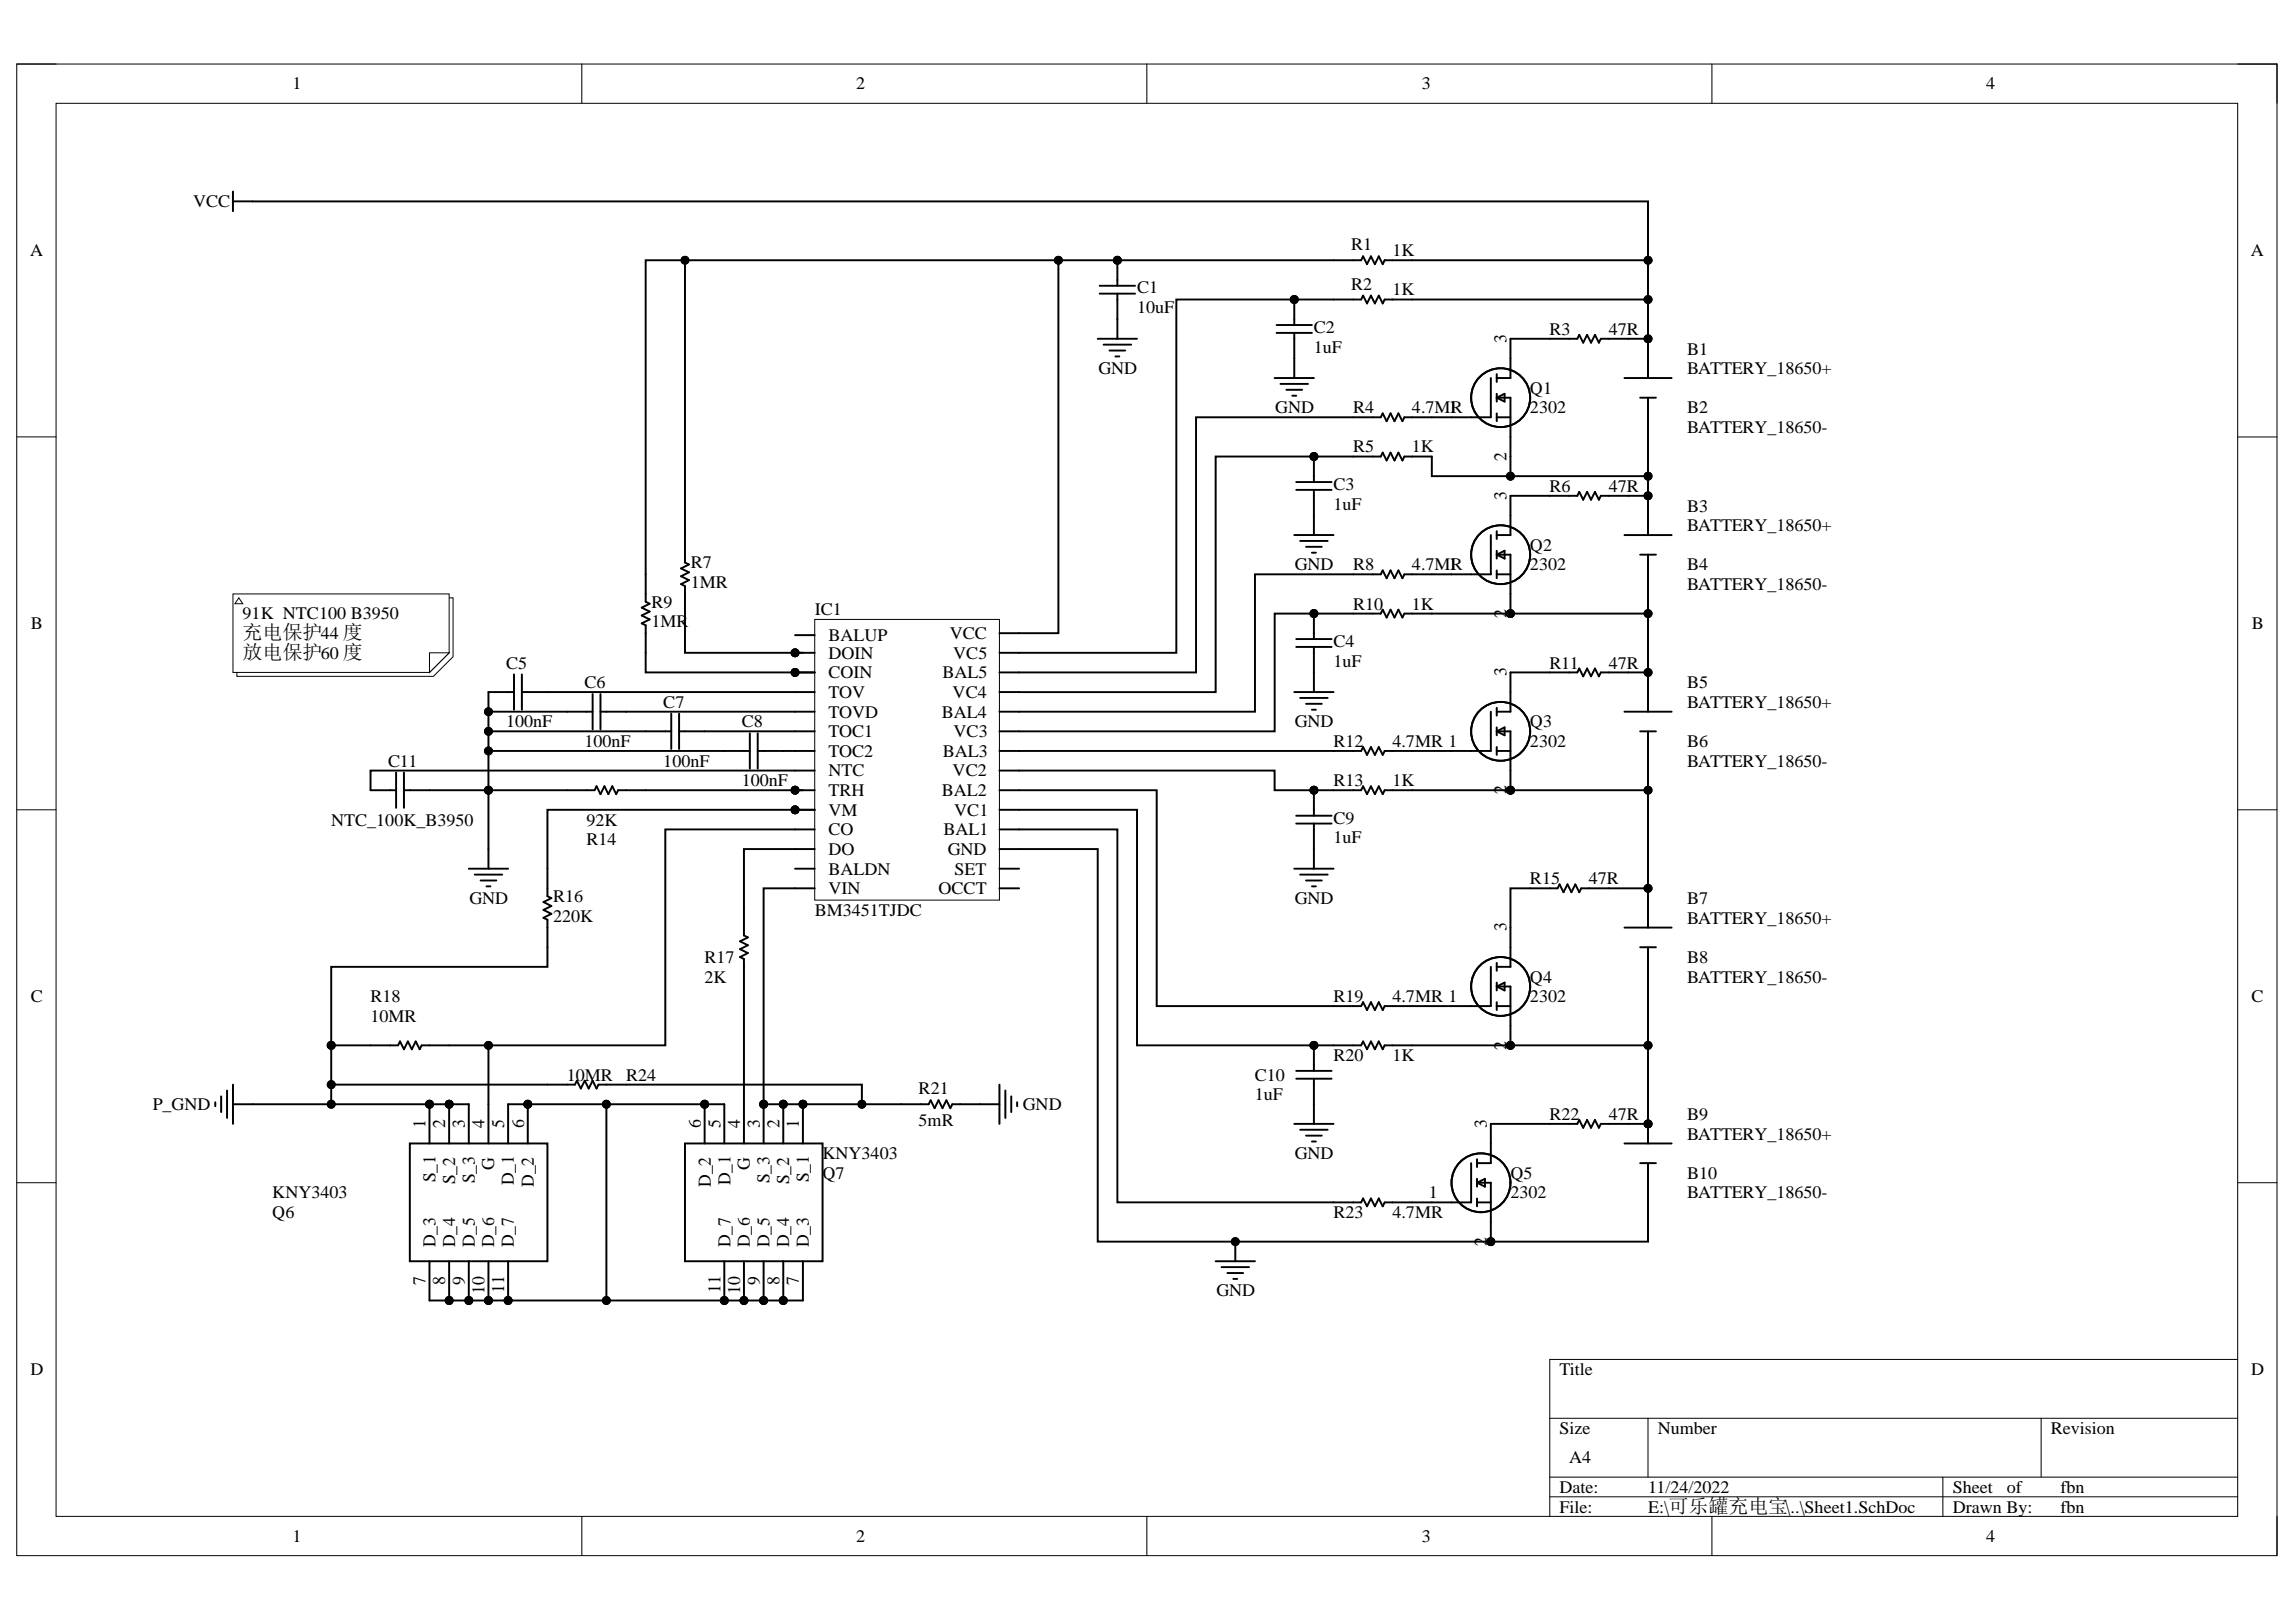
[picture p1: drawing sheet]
<svg xmlns="http://www.w3.org/2000/svg" width="297mm" height="210mm" viewBox="0 0 297 210" stroke-linecap="round" stroke-linejoin="round" font-family="sans-serif">
<defs><g id="words">
<g font-size="2.5">
<text x="31.4" y="82.7">充电保护44 度</text>
<text x="31.4" y="85.3">放电保护60 度</text>
</g>
<g font-size="2.3">
<text x="37.9" y="11.6">1</text>
<text x="110.8" y="11.6">2</text>
<text x="183.9" y="11.6">3</text>
<text x="256.9" y="11.6">4</text>
<text x="25" y="26.8">VCC</text>
<text x="3.9" y="33.2">A</text>
<text x="174.8" y="32.4">R1</text>
<text x="180.1" y="33.2">1K</text>
<text x="291.2" y="33.2">A</text>
<text x="147.1" y="38">C1</text>
<text x="147.1" y="40.6">10uF</text>
<text x="174.8" y="37.5">R2</text>
<text x="180.1" y="38.2">1K</text>
<text x="170" y="43.1">C2</text>
<text x="170" y="45.6">1uF</text>
<text x="194.9" y="44.4" transform="rotate(-90 194.9 44.4)">3</text>
<text x="200.5" y="43.3">R3</text>
<text x="208.1" y="43.3">47R</text>
<text x="218.3" y="45.9">B1</text>
<text x="142.1" y="48.4">GND</text>
<text x="165" y="53.5">GND</text>
<text x="175.1" y="53.5">R4</text>
<text x="182.7" y="53.5">4.7MR</text>
<text x="187.4" y="53.5">1</text>
<text x="197.9" y="50.9">Q1</text>
<text x="197.9" y="53.5">2302</text>
<text x="218.3" y="48.4">BATTERY_18650+</text>
<text x="218.3" y="53.5">B2</text>
<text x="175.1" y="58.6">R5</text>
<text x="182.7" y="58.6">1K</text>
<text x="194.9" y="59.6" transform="rotate(-90 194.9 59.6)">2</text>
<text x="218.3" y="56">BATTERY_18650-</text>
<text x="172.5" y="63.4">C3</text>
<text x="172.5" y="65.9">1uF</text>
<text x="194.9" y="64.7" transform="rotate(-90 194.9 64.7)">3</text>
<text x="200.5" y="63.7">R6</text>
<text x="208.1" y="63.7">47R</text>
<text x="197.9" y="71.3">Q2</text>
<text x="218.3" y="66.2">B3</text>
<text x="218.3" y="68.7">BATTERY_18650+</text>
<text x="89.4" y="73.6">R7</text>
<text x="89.4" y="76.1">1MR</text>
<text x="167.5" y="73.8">GND</text>
<text x="175.1" y="73.8">R8</text>
<text x="182.7" y="73.8">4.7MR</text>
<text x="187.4" y="73.8">1</text>
<text x="197.9" y="73.8">2302</text>
<text x="218.3" y="73.8">B4</text>
<text x="218.3" y="76.3">BATTERY_18650-</text>
<text x="4" y="81.4">B</text>
<text x="31.4" y="80.1">91K NTC100 B3950</text>
<text x="84.3" y="78.6">R9</text>
<text x="84.3" y="81.2">1MR</text>
<text x="105.4" y="79.6">IC1</text>
<text x="107.2" y="83">BALUP</text>
<text x="122.9" y="82.7">VCC</text>
<text x="172.5" y="83.7">C4</text>
<text x="175.1" y="78.9">R10</text>
<text x="182.7" y="78.9">1K</text>
<text x="194.9" y="79.9" transform="rotate(-90 194.9 79.9)">2</text>
<text x="291.3" y="81.4">B</text>
<text x="65.5" y="86.5">C5</text>
<text x="75.6" y="89.1">C6</text>
<text x="107.2" y="85.3">DOIN</text>
<text x="107.2" y="87.8">COIN</text>
<text x="121.9" y="87.8">BAL5</text>
<text x="123.3" y="85.3">VC5</text>
<text x="172.5" y="86.3">1uF</text>
<text x="194.9" y="87.5" transform="rotate(-90 194.9 87.5)">3</text>
<text x="200.5" y="86.5">R11</text>
<text x="208.1" y="86.5">47R</text>
<text x="218.3" y="89.1">B5</text>
<text x="65.5" y="94.1">100nF</text>
<text x="85.8" y="91.6">C7</text>
<text x="96" y="94.1">C8</text>
<text x="107.2" y="90.3">TOV</text>
<text x="107.2" y="92.9">TOVD</text>
<text x="107.2" y="95.4">TOC1</text>
<text x="121.9" y="92.9">BAL4</text>
<text x="123.2" y="90.3">VC4</text>
<text x="123.4" y="95.4">VC3</text>
<text x="167.5" y="94.1">GND</text>
<text x="197.9" y="94.1">Q3</text>
<text x="218.3" y="91.6">BATTERY_18650+</text>
<text x="50.2" y="99.2">C11</text>
<text x="75.6" y="96.7">100nF</text>
<text x="85.8" y="99.2">100nF</text>
<text x="96" y="101.7">100nF</text>
<text x="107.2" y="97.9">TOC2</text>
<text x="107.2" y="100.5">NTC</text>
<text x="122" y="97.9">BAL3</text>
<text x="123.2" y="100.5">VC2</text>
<text x="172.5" y="96.7">R12</text>
<text x="172.5" y="101.7">R13</text>
<text x="180.1" y="96.7">4.7MR 1</text>
<text x="180.1" y="101.7">1K</text>
<text x="197.9" y="96.7">2302</text>
<text x="218.3" y="96.7">B6</text>
<text x="218.3" y="99.2">BATTERY_18650-</text>
<text x="42.8" y="106.8">NTC_100K_B3950</text>
<text x="75.9" y="106.8">92K</text>
<text x="107.2" y="103">TRH</text>
<text x="107.2" y="105.6">VM</text>
<text x="121.9" y="103">BAL2</text>
<text x="123.5" y="105.6">VC1</text>
<text x="172.5" y="106.6">C9</text>
<text x="194.9" y="102.8" transform="rotate(-90 194.9 102.8)">2</text>
<text x="75.9" y="109.4">R14</text>
<text x="107.2" y="108.1">CO</text>
<text x="107.2" y="110.6">DO</text>
<text x="107.2" y="113.2">BALDN</text>
<text x="122.1" y="108.1">BAL1</text>
<text x="122.6" y="110.6">GND</text>
<text x="123.5" y="113.2">SET</text>
<text x="172.5" y="109.1">1uF</text>
<text x="60.7" y="117">GND</text>
<text x="71.6" y="116.7">R16</text>
<text x="71.6" y="119.3">220K</text>
<text x="105.4" y="118.5">BM3451TJDC</text>
<text x="107.2" y="115.7">VIN</text>
<text x="121.4" y="115.7">OCCT</text>
<text x="167.5" y="117">GND</text>
<text x="197.9" y="114.5">R15</text>
<text x="205.6" y="114.5">47R</text>
<text x="218.3" y="117">B7</text>
<text x="218.3" y="119.5">BATTERY_18650+</text>
<text x="91.1" y="124.6">R17</text>
<text x="194.9" y="120.5" transform="rotate(-90 194.9 120.5)">3</text>
<text x="218.3" y="124.6">B8</text>
<text x="4" y="129.7">C</text>
<text x="47.9" y="129.7">R18</text>
<text x="91.1" y="127.2">2K</text>
<text x="172.5" y="129.7">R19</text>
<text x="180.1" y="129.7">4.7MR 1</text>
<text x="197.9" y="127.2">Q4</text>
<text x="197.9" y="129.7">2302</text>
<text x="218.3" y="127.2">BATTERY_18650-</text>
<text x="291.3" y="129.7">C</text>
<text x="47.9" y="132.2">10MR</text>
<text x="172.5" y="137.3">R20</text>
<text x="180.1" y="137.3">1K</text>
<text x="194.9" y="135.8" transform="rotate(-90 194.9 135.8)">2</text>
<text x="19.8" y="143.6">P_GND</text>
<text x="73.3" y="139.8">10MR</text>
<text x="81" y="139.8">R24</text>
<text x="118.8" y="141.6">R21</text>
<text x="132.3" y="143.6">GND</text>
<text x="162.3" y="139.8">C10</text>
<text x="162.3" y="142.4">1uF</text>
<text x="55.1" y="145.9" transform="rotate(-90 55.1 145.9)">1</text>
<text x="57.6" y="145.9" transform="rotate(-90 57.6 145.9)">2</text>
<text x="60.1" y="145.9" transform="rotate(-90 60.1 145.9)">3</text>
<text x="62.7" y="145.9" transform="rotate(-90 62.7 145.9)">4</text>
<text x="65.2" y="145.9" transform="rotate(-90 65.2 145.9)">5</text>
<text x="67.8" y="145.9" transform="rotate(-90 67.8 145.9)">6</text>
<text x="90.7" y="145.9" transform="rotate(-90 90.7 145.9)">6</text>
<text x="93.2" y="145.9" transform="rotate(-90 93.2 145.9)">5</text>
<text x="95.8" y="145.9" transform="rotate(-90 95.8 145.9)">4</text>
<text x="98.3" y="145.9" transform="rotate(-90 98.3 145.9)">3</text>
<text x="100.8" y="145.9" transform="rotate(-90 100.8 145.9)">2</text>
<text x="103.4" y="145.9" transform="rotate(-90 103.4 145.9)">1</text>
<text x="118.8" y="145.7">5mR</text>
<text x="192.4" y="145.9" transform="rotate(-90 192.4 145.9)">3</text>
<text x="200.5" y="144.9">R22</text>
<text x="208.1" y="144.9">47R</text>
<text x="218.3" y="144.9">B9</text>
<text x="218.3" y="147.5">BATTERY_18650+</text>
<text x="35.2" y="155.1">KNY3403</text>
<text x="56.3" y="153" transform="rotate(-90 56.3 153)">S_1</text>
<text x="58.9" y="153.2" transform="rotate(-90 58.9 153.2)">S_2</text>
<text x="61.4" y="153.2" transform="rotate(-90 61.4 153.2)">S_3</text>
<text x="63.9" y="151.4" transform="rotate(-90 63.9 151.4)">G</text>
<text x="66.5" y="153.4" transform="rotate(-90 66.5 153.4)">D_1</text>
<text x="69.1" y="153.6" transform="rotate(-90 69.1 153.6)">D_2</text>
<text x="91.9" y="153.6" transform="rotate(-90 91.9 153.6)">D_2</text>
<text x="94.5" y="153.4" transform="rotate(-90 94.5 153.4)">D_1</text>
<text x="97" y="151.4" transform="rotate(-90 97 151.4)">G</text>
<text x="99.6" y="153.2" transform="rotate(-90 99.6 153.2)">S_3</text>
<text x="102.1" y="153.2" transform="rotate(-90 102.1 153.2)">S_2</text>
<text x="104.6" y="153" transform="rotate(-90 104.6 153)">S_1</text>
<text x="106.4" y="152.6">Q7</text>
<text x="106.4" y="150">KNY3403</text>
<text x="167.5" y="150">GND</text>
<text x="184.9" y="155.1">1</text>
<text x="195.4" y="152.6">Q5</text>
<text x="195.4" y="155.1">2302</text>
<text x="218.3" y="152.6">B10</text>
<text x="218.3" y="155.1">BATTERY_18650-</text>
<text x="35.2" y="157.6">Q6</text>
<text x="56.3" y="161.4" transform="rotate(-90 56.3 161.4)">D_3</text>
<text x="58.9" y="161.4" transform="rotate(-90 58.9 161.4)">D_4</text>
<text x="61.4" y="161.4" transform="rotate(-90 61.4 161.4)">D_5</text>
<text x="63.9" y="161.4" transform="rotate(-90 63.9 161.4)">D_6</text>
<text x="66.5" y="161.4" transform="rotate(-90 66.5 161.4)">D_7</text>
<text x="94.5" y="161.4" transform="rotate(-90 94.5 161.4)">D_7</text>
<text x="97" y="161.4" transform="rotate(-90 97 161.4)">D_6</text>
<text x="99.6" y="161.4" transform="rotate(-90 99.6 161.4)">D_5</text>
<text x="102.1" y="161.4" transform="rotate(-90 102.1 161.4)">D_4</text>
<text x="104.6" y="161.4" transform="rotate(-90 104.6 161.4)">D_3</text>
<text x="172.5" y="157.6">R23</text>
<text x="180.1" y="157.6">4.7MR</text>
<text x="192.4" y="161.2" transform="rotate(-90 192.4 161.2)">2</text>
<text x="55.1" y="166.3" transform="rotate(-90 55.1 166.3)">7</text>
<text x="57.6" y="166.2" transform="rotate(-90 57.6 166.2)">8</text>
<text x="60.1" y="166.3" transform="rotate(-90 60.1 166.3)">9</text>
<text x="62.7" y="167.5" transform="rotate(-90 62.7 167.5)">10</text>
<text x="65.2" y="167.3" transform="rotate(-90 65.2 167.3)">11</text>
<text x="93.2" y="167.3" transform="rotate(-90 93.2 167.3)">11</text>
<text x="95.8" y="167.5" transform="rotate(-90 95.8 167.5)">10</text>
<text x="98.3" y="166.3" transform="rotate(-90 98.3 166.3)">9</text>
<text x="100.8" y="166.2" transform="rotate(-90 100.8 166.2)">8</text>
<text x="103.4" y="166.3" transform="rotate(-90 103.4 166.3)">7</text>
<text x="157.4" y="167.8">GND</text>
<text x="3.9" y="178">D</text>
<text x="201.7" y="178">Title</text>
<text x="291.2" y="178">D</text>
<text x="201.7" y="185.6">Size</text>
<text x="214.5" y="185.6">Number</text>
<text x="265.3" y="185.6">Revision</text>
<text x="203" y="189.4">A4</text>
<text x="201.7" y="193.2">Date:</text>
<text x="201.7" y="195.7">File:</text>
<text x="213.2" y="193.2">11/24/2022</text>
<text x="213.2" y="195.7">E:\可乐罐充电宝\..\Sheet1.SchDoc</text>
<text x="252.6" y="193.2">Sheet</text>
<text x="252.6" y="195.7">Drawn By:</text>
<text x="259.6" y="193.2">of</text>
<text x="266.6" y="193.2">fbn</text>
<text x="266.6" y="195.7">fbn</text>
<text x="37.9" y="199.5">1</text>
<text x="110.8" y="199.5">2</text>
<text x="183.9" y="199.5">3</text>
<text x="256.9" y="199.5">4</text>
</g>
</g></defs>
<path d="M2.2 8.3h292.4v193h-292.4z" fill="none" stroke="#000" stroke-width=".13"/>
<path d="M7.3 13.4h282.2v182.8h-282.2z" fill-rule="evenodd" fill="#fff"/>
<g fill="none" stroke="#000" stroke-width=".13">
<path d="M2.2 8.3h5.1M7.3 13.4h282.2v182.8h-282.2zM75.3 8.3v5.1M148.4 8.3v5.1M221.5 8.3v5.1M289.5 8.3h5.1v5.1M2.2 56.5h5.1M289.5 56.5h5.1M2.2 104.8h5.1M289.5 104.8h5.1M2.2 153.1h5.1M289.5 153.1h5.1"/>
<path d="M289.5 175.9h-89v20.3M75.3 196.2v5.1M148.4 196.2v5.1M200.5 183.5h89M200.5 191.2h89M200.5 193.7h89M213.2 183.5v7.7M221.5 196.2v5.1M251.4 191.2v5M264.1 183.5v7.7M294.6 196.2v5.1"/>
<circle cx="102.9" cy="84.5" r=".51"/>
<circle cx="102.9" cy="87" r=".51"/>
<circle cx="102.9" cy="102.3" r=".51"/>
<circle cx="102.9" cy="104.8" r=".51"/>
</g>
<g fill="#000">
<circle cx="102.9" cy="84.5" r=".51"/>
<circle cx="102.9" cy="87" r=".51"/>
<circle cx="102.9" cy="102.3" r=".51"/>
<circle cx="102.9" cy="104.8" r=".51"/>
</g>
<path d="M105.4 80.2h23.9v36.3h-23.9z" fill-rule="evenodd" fill="#fff"/>
<g fill="none" stroke="#000" stroke-width=".13">
<path d="M105.4 80.2h23.9v36.3h-23.9z"/>
<circle cx="144.6" cy="33.7" r=".51"/>
<circle cx="167.4" cy="38.8" r=".51"/>
<circle cx="170" cy="59.1" r=".51"/>
<circle cx="170" cy="79.4" r=".51"/>
<circle cx="195.4" cy="79.4" r=".51"/>
<circle cx="102.9" cy="84.5" r=".51"/>
<circle cx="102.9" cy="87" r=".51"/>
<circle cx="102.9" cy="102.3" r=".51"/>
<circle cx="102.9" cy="104.8" r=".51"/>
<circle cx="170" cy="102.3" r=".51"/>
<circle cx="195.4" cy="102.3" r=".51"/>
<circle cx="170" cy="135.3" r=".51"/>
<circle cx="195.4" cy="135.3" r=".51"/>
<circle cx="91.2" cy="142.9" r=".51"/>
<circle cx="98.8" cy="142.9" r=".51"/>
<circle cx="101.3" cy="142.9" r=".51"/>
<circle cx="103.9" cy="142.9" r=".51"/>
<circle cx="213.2" cy="145.4" r=".51"/>
<circle cx="93.7" cy="168.3" r=".51"/>
<circle cx="96.2" cy="168.3" r=".51"/>
<circle cx="98.8" cy="168.3" r=".51"/>
<circle cx="101.3" cy="168.3" r=".51"/>
<circle cx="159.8" cy="160.7" r=".51"/>
<circle cx="192.9" cy="160.7" r=".51"/>
</g>
<g fill="none" stroke="#000" stroke-width=".25">
<path d="M142.3 37h4.5M142.3 38h4.5M144.6 33.7v3.3M144.6 38v5.8M167.4 38.8v3.3M172.5 33.7h3.6l.2-.5 .6 1 .5-1 .5 1 .5-1 .5 1 .2-.5h3.6M172.5 38.8h3.6l.2-.5 .6 1 .5-1 .5 1 .5-1 .5 1 .2-.5h3.6M142 43.8h5.1M142.8 44.6h3.5M143.5 45.4h2.1M144.3 46.1h.5M164.9 48.9h5.1"/>
<path d="M165.2 42.1h4.5M165.2 43.1h4.5M165.7 49.7h3.5M166.4 50.4h2.1M167.2 51.2h.5M167.4 43.1v5.8M170 59.1v3.3M175.1 54h3.5l.3-.5 .5 1 .5-1 .5 1 .5-1 .5 1 .3-.5h3.5M175.1 59.1h3.5l.3-.5 .5 1 .5-1 .5 1 .5-1 .5 1 .3-.5h3.5M192.9 48.9v5.1h-5.1M193.6 51.5h1.8v7.6M193.6 48.4v1"/>
<path d="M193.6 51v1M193.6 53.5v1M193.6 51.5l1-.5v1zM193.6 54h1.8M195.4 43.8v5.1h-1.8M200.5 43.8h3.6l.2-.5 .5 1 .5-1 .5 1 .5-1 .6 1 .2-.5h3.6M210.2 48.9h6.1M212.2 51.5h2M213.2 46.4v2.5M213.2 51.5v2.5M83.5 74.3v3.6l.5 .2-1 .5 1 .5-1 .6 1 .5-1 .5 .5 .2v3.6M88.6 69.2v3.6l.5 .3-1 .5 1 .5-1 .5 1 .5-1 .5 .5 .2v3.6"/>
<path d="M167.4 69.2h5.1M167.7 62.4h4.6M167.7 63.4h4.6M168.2 70h3.6M169 70.8h2M169.7 71.5h.5M170 63.4v5.8M170 79.4v3.3M175.1 74.3h3.5l.3-.5 .5 1 .5-1 .5 1 .5-1 .5 1 .3-.5h3.5M175.1 79.4h3.5l.3-.5 .5 1 .5-1 .5 1 .5-1 .5 1 .3-.5h3.5M192.9 69.2v5.1h-5.1M193.6 71.8h1.8v7.6"/>
<path d="M193.6 68.7v1.1M193.6 71.3v1M193.6 73.8v1M193.6 71.8l1-.5v1zM193.6 74.3h1.8M195.4 64.2v5h-1.8M200.5 64.2h3.6l.2-.5 .5 1 .5-1 .5 1 .5-1 .6 1 .2-.5h3.6M210.2 69.2h6.1M212.2 71.8h2M213.2 66.7v2.5M213.2 71.8v2.5M102.9 82.2h2.5"/>
<path d="M102.9 84.5h2.5M102.9 87h2.5M102.9 89.6h2.5M102.9 92.1h2.5M102.9 94.6h2.5M102.9 97.2h2.5M102.9 99.7h2.5M129.3 84.5h2.5M129.3 87h2.5M129.3 89.6h2.5M129.3 92.1h2.5M129.3 94.6h2.5"/>
<path d="M129.3 97.2h2.5M129.3 99.7h2.5M129.3 81.9h2.5M167.4 89.6h5.1M167.7 82.7h4.6M167.7 83.7h4.6M168.2 90.3h3.6M169 91.1h2M169.7 91.8h.5M170 83.7v5.9M172.5 97.2h3.6l.2-.5 .6 1 .5-1 .5 1 .5-1 .5 1 .2-.5h3.6M192.9 92.1v5.1h-5.1"/>
<path d="M193.6 94.6h1.8v7.7M193.6 97.2h1.8M193.6 91.6v1M193.6 94.1v1.1M193.6 96.7v1M193.6 94.6l1-.5v1.1zM195.4 87v5.1h-1.8M200.5 87h3.6l.2-.5 .5 1 .5-1 .5 1 .5-1 .6 1 .2-.5h3.6M210.2 92.1h6.1M212.2 94.6h2M213.2 89.6v2.5M213.2 94.6v2.6"/>
<path d="M102.9 102.3h2.5M102.9 104.8h2.5M102.9 107.3h2.5M102.9 109.9h2.5M102.9 112.4h2.5M102.9 115h2.5M129.3 102.3h2.5M129.3 104.8h2.5M129.3 107.3h2.5M129.3 109.9h2.5M129.3 112.4h2.5M129.3 115h2.5"/>
<path d="M167.4 112.4h5.1M167.7 105.6h4.6M167.7 106.6h4.6M168.2 113.2h3.6M169 113.9h2M169.7 114.7h.5M170 102.3v3.3M170 106.6v5.8M172.5 102.3h3.6l.2-.5 .6 1 .5-1 .5 1 .5-1 .5 1 .2-.5h3.6M198 115h3.5l.3-.5 .5 1 .5-1 .5 1 .5-1 .5 1 .3-.5h3.5M213.2 117.5v2.5M167.7 138.6h4.6"/>
<path d="M167.7 139.6h4.6M170 135.3v3.3M170 139.6v5.8M172.5 130.2h3.6l.2-.5 .6 1 .5-1 .5 1 .5-1 .5 1 .2-.5h3.6M172.5 135.3h3.6l.2-.5 .6 1 .5-1 .5 1 .5-1 .5 1 .2-.5h3.6M192.9 125.1v5.1h-5.1M193.6 130.2h1.8M193.6 127.7h1.8v7.6M193.6 124.6v1M193.6 127.2v1M193.6 129.7v1M193.6 127.7l1-.5v1z"/>
<path d="M195.4 120v5.1h-1.8M210.2 120h6.1M212.2 122.6h2M213.2 122.6v2.5M167.4 145.4h5.1M168.2 146.2h3.6M169 147h2M169.7 147.7h.5M172.5 155.6h3.6l.2-.5 .6 1 .5-1 .5 1 .5-1 .5 1 .2-.5h3.6M190.3 150.5v5.1h-5.1M191.1 155.6h1.8M191.1 153.1h1.8v7.6"/>
<path d="M191.1 150v1M191.1 152.5v1.1M191.1 155.1v1M191.1 153.1l1-.6v1.1zM192.9 145.4v5.1h-1.8M200.5 145.4h3.6l.2-.5 .5 1 .5-1 .5 1 .5-1 .6 1 .2-.5h3.6M210.2 148h6.1M212.2 150.5h2M213.2 145.4v2.6M213.2 150.5v2.6M157.3 163.2h5.1M158 164h3.6"/>
<path d="M158.8 164.7h2M159.6 165.5h.5M159.8 160.7v2.5"/>
<circle cx="194.1" cy="51.5" r="3.8"/>
<circle cx="194.1" cy="71.8" r="3.8"/>
<circle cx="194.1" cy="94.6" r="3.8"/>
<circle cx="194.1" cy="127.7" r="3.8"/>
<circle cx="191.6" cy="153.1" r="3.8"/>
</g>
<g fill="#000">
<circle cx="144.6" cy="33.7" r=".51"/>
<circle cx="167.4" cy="38.8" r=".51"/>
<circle cx="170" cy="59.1" r=".51"/>
<circle cx="170" cy="79.4" r=".51"/>
<circle cx="195.4" cy="79.4" r=".51"/>
<circle cx="102.9" cy="84.5" r=".51"/>
<circle cx="102.9" cy="87" r=".51"/>
<circle cx="102.9" cy="102.3" r=".51"/>
<circle cx="102.9" cy="104.8" r=".51"/>
<circle cx="170" cy="102.3" r=".51"/>
<circle cx="195.4" cy="102.3" r=".51"/>
<circle cx="170" cy="135.3" r=".51"/>
<circle cx="195.4" cy="135.3" r=".51"/>
<circle cx="91.2" cy="142.9" r=".51"/>
<circle cx="98.8" cy="142.9" r=".51"/>
<circle cx="101.3" cy="142.9" r=".51"/>
<circle cx="103.9" cy="142.9" r=".51"/>
<circle cx="213.2" cy="145.4" r=".51"/>
<circle cx="93.7" cy="168.3" r=".51"/>
<circle cx="96.2" cy="168.3" r=".51"/>
<circle cx="98.8" cy="168.3" r=".51"/>
<circle cx="101.3" cy="168.3" r=".51"/>
<circle cx="159.8" cy="160.7" r=".51"/>
<circle cx="192.9" cy="160.7" r=".51"/>
</g>
<path d="M88.6 148h17.8v15.2h-17.8z" fill-rule="evenodd" fill="#fff"/>
<path d="M88.6 148h17.8v15.2h-17.8zM91.2 142.9v5.1M93.7 142.9v5.1M96.2 142.9v5.1M98.8 142.9v5.1M101.3 142.9v5.1M103.9 142.9v5.1M93.7 163.2v5.1M96.2 163.2v5.1M98.8 163.2v5.1M101.3 163.2v5.1M103.9 163.2v5.1" fill="none" stroke="#000" stroke-width=".25"/>
<g fill="#000">
<circle cx="55.6" cy="142.9" r=".51"/>
<circle cx="58.1" cy="142.9" r=".51"/>
<circle cx="68.3" cy="142.9" r=".51"/>
<circle cx="91.2" cy="142.9" r=".51"/>
<circle cx="98.8" cy="142.9" r=".51"/>
<circle cx="101.3" cy="142.9" r=".51"/>
<circle cx="103.9" cy="142.9" r=".51"/>
<circle cx="58.1" cy="168.3" r=".51"/>
<circle cx="60.6" cy="168.3" r=".51"/>
<circle cx="63.2" cy="168.3" r=".51"/>
<circle cx="65.7" cy="168.3" r=".51"/>
<circle cx="93.7" cy="168.3" r=".51"/>
<circle cx="96.2" cy="168.3" r=".51"/>
<circle cx="98.8" cy="168.3" r=".51"/>
<circle cx="101.3" cy="168.3" r=".51"/>
</g>
<g fill="none" stroke="#000" stroke-width=".13">
<circle cx="55.6" cy="142.9" r=".51"/>
<circle cx="58.1" cy="142.9" r=".51"/>
<circle cx="68.3" cy="142.9" r=".51"/>
<circle cx="91.2" cy="142.9" r=".51"/>
<circle cx="98.8" cy="142.9" r=".51"/>
<circle cx="101.3" cy="142.9" r=".51"/>
<circle cx="103.9" cy="142.9" r=".51"/>
<circle cx="58.1" cy="168.3" r=".51"/>
<circle cx="60.6" cy="168.3" r=".51"/>
<circle cx="63.2" cy="168.3" r=".51"/>
<circle cx="65.7" cy="168.3" r=".51"/>
<circle cx="93.7" cy="168.3" r=".51"/>
<circle cx="96.2" cy="168.3" r=".51"/>
<circle cx="98.8" cy="168.3" r=".51"/>
<circle cx="101.3" cy="168.3" r=".51"/>
</g>
<path d="M53 148h17.8v15.2h-17.8z" fill-rule="evenodd" fill="#fff"/>
<g fill="none" stroke="#000" stroke-width=".25">
<path d="M30.1 24.8v2.5M30.1 26.1h2.6M32.7 26.1h180.5v20.3M88.6 33.7h-5.1v40.6M136.9 33.7h-48.3v35.5M172.5 33.7h-35.6v48.2h-5.1M172.5 38.8h-20.3v45.7h-20.4M182.7 33.7h30.5M182.7 38.8h30.5M175.1 54h-20.4v33h-22.9M175.1 59.1h-17.8v30.5h-25.5M185.2 54h2.6"/>
<path d="M195.4 43.8h5.1M195.4 59.1v2.5M210.7 43.8h2.5M213.2 54v7.6h-28v-2.5M88.6 79.4v5.1h15.3M175.1 74.3h-12.7v17.8h-30.6M175.1 79.4h-10.2v15.2h-33.1M185.2 79.4h28M185.2 74.3h2.6M195.4 64.2h5.1M210.7 64.2h2.5M213.2 74.3v15.3"/>
<path d="M213.2 61.6v5.1M51.2 100v4.5M52.3 100v4.5M63.2 92.1h13.5M63.2 94.6h23.6M63.2 97.2h33.8M66.5 89.6h-3.3v22.8M66.5 87.3v4.5M67.5 89.6h35.4M67.5 87.3v4.5M76.7 89.8v4.6M77.7 92.1h25.2"/>
<path d="M77.7 89.8v4.6M83.5 84.5v2.5h21.9M86.8 92.4v4.5M87.9 94.6h15M87.9 92.4v4.5M97 94.9v4.6M98 97.2h4.9M98 94.9v4.6M102.9 99.7h-55v2.6h3.3M131.8 99.7h33.1v2.6h7.6M131.8 97.2h40.7M182.7 97.2h5.1"/>
<path d="M195.4 87h5.1M210.7 87h2.5M213.2 97.2v20.3M52.3 102.3h24.6l.3-.6 .5 1.1 .5-1.1 .5 1.1 .5-1.1 .5 1.1 .3-.5h23.9M60.7 112.4h5M61.4 113.2h3.6M62.2 113.9h2M62.9 114.7h.5M102.9 109.9h-6.7v11.2l.6 .2-1.1 .5 1.1 .5-1.1 .5 1.1 .5-1.1 .6 .5 .2v18.8M102.9 107.3h-16.8v28h-22.9v12.7M102.9 115h-4.1v27.9h21.3l.3-.5 .5 1 .5-1 .5 1 .5-1 .5 1 .3-.5h6.1M105.4 104.8h-34.6v11.2l.5 .2-1 .5 1 .5-1 .6 1 .5-1 .5 .5 .2v6.1h-28v10.2"/>
<path d="M131.8 102.3h17.8v27.9h22.9M131.8 104.8h15.3v30.5h25.4M131.8 107.3h12.8v48.3h27.9M131.8 109.9h10.2v50.8h71.2v-7.6M182.7 102.3h30.5M198 115h-2.6v5M208.1 115h5.1M42.8 135.3v7.6M42.8 135.3h8.7l.3-.5 .5 1 .5-1 .5 1 .5-1 .5 1 .2-.5h8.7M182.7 130.2h5.1M213.2 135.3v10.1h-2.5M213.2 125.1v10.2h-30.5"/>
<path d="M27.9 142.6v.6M28.6 141.9v2M29.4 141.1v3.6M30.1 142.9h30.6v5.1M30.1 140.4v5M42.8 140.4h31.6l.2-.6 .5 1.1 .6-1.1 .5 1.1 .5-1.1 .5 1.1 .2-.5h34.1v2.5M53 148h17.8v15.2h-17.8zM55.6 142.9v5.1M58.1 142.9v5.1M68.3 142.9v5.1M78.5 142.9h-12.8v5.1M93.7 142.9h-15.2v25.4"/>
<path d="M129.3 140.4v5M130.1 141.1v3.6M130.8 141.9v2M131.6 142.6v.6M182.7 155.6h2.5M192.9 145.4h7.6M55.6 163.2v5.1h48.3M58.1 163.2v5.1M60.7 163.2v5.1M63.2 163.2v5.1M65.7 163.2v5.1"/>
</g>
<g fill="#000">
<circle cx="88.6" cy="33.7" r=".51"/>
<circle cx="136.9" cy="33.7" r=".51"/>
<circle cx="144.6" cy="33.7" r=".51"/>
<circle cx="167.4" cy="38.8" r=".51"/>
<circle cx="213.2" cy="38.8" r=".51"/>
<circle cx="213.2" cy="33.7" r=".51"/>
<circle cx="170" cy="59.1" r=".51"/>
<circle cx="213.2" cy="43.8" r=".51"/>
<circle cx="170" cy="79.4" r=".51"/>
<circle cx="195.4" cy="79.4" r=".51"/>
<circle cx="195.4" cy="61.6" r=".51"/>
<circle cx="213.2" cy="79.4" r=".51"/>
<circle cx="213.2" cy="64.2" r=".51"/>
<circle cx="213.2" cy="61.6" r=".51"/>
<circle cx="63.2" cy="92.1" r=".51"/>
<circle cx="63.2" cy="94.6" r=".51"/>
<circle cx="63.2" cy="97.2" r=".51"/>
<circle cx="102.9" cy="84.5" r=".51"/>
<circle cx="102.9" cy="87" r=".51"/>
<circle cx="213.2" cy="87" r=".51"/>
<circle cx="63.2" cy="102.3" r=".51"/>
<circle cx="102.9" cy="102.3" r=".51"/>
<circle cx="102.9" cy="104.8" r=".51"/>
<circle cx="170" cy="102.3" r=".51"/>
<circle cx="195.4" cy="102.3" r=".51"/>
<circle cx="213.2" cy="115" r=".51"/>
<circle cx="213.2" cy="102.3" r=".51"/>
<circle cx="42.9" cy="135.3" r=".51"/>
<circle cx="63.2" cy="135.3" r=".51"/>
<circle cx="170" cy="135.3" r=".51"/>
<circle cx="195.4" cy="135.3" r=".51"/>
<circle cx="213.2" cy="135.3" r=".51"/>
<circle cx="42.9" cy="140.4" r=".51"/>
<circle cx="42.9" cy="142.9" r=".51"/>
<circle cx="55.6" cy="142.9" r=".51"/>
<circle cx="58.1" cy="142.9" r=".51"/>
<circle cx="68.3" cy="142.9" r=".51"/>
<circle cx="78.4" cy="142.9" r=".51"/>
<circle cx="91.2" cy="142.9" r=".51"/>
<circle cx="98.8" cy="142.9" r=".51"/>
<circle cx="101.3" cy="142.9" r=".51"/>
<circle cx="103.9" cy="142.9" r=".51"/>
<circle cx="111.5" cy="142.9" r=".51"/>
<circle cx="213.2" cy="145.4" r=".51"/>
<circle cx="58.1" cy="168.3" r=".51"/>
<circle cx="60.6" cy="168.3" r=".51"/>
<circle cx="63.2" cy="168.3" r=".51"/>
<circle cx="65.7" cy="168.3" r=".51"/>
<circle cx="78.4" cy="168.3" r=".51"/>
<circle cx="93.7" cy="168.3" r=".51"/>
<circle cx="96.2" cy="168.3" r=".51"/>
<circle cx="98.8" cy="168.3" r=".51"/>
<circle cx="101.3" cy="168.3" r=".51"/>
<circle cx="159.8" cy="160.7" r=".51"/>
<circle cx="192.9" cy="160.7" r=".51"/>
</g>
<g fill="none" stroke="#000" stroke-width=".13">
<circle cx="88.6" cy="33.7" r=".51"/>
<circle cx="136.9" cy="33.7" r=".51"/>
<circle cx="144.6" cy="33.7" r=".51"/>
<circle cx="167.4" cy="38.8" r=".51"/>
<circle cx="213.2" cy="38.8" r=".51"/>
<circle cx="213.2" cy="33.7" r=".51"/>
<circle cx="170" cy="59.1" r=".51"/>
<circle cx="213.2" cy="43.8" r=".51"/>
<circle cx="170" cy="79.4" r=".51"/>
<circle cx="195.4" cy="79.4" r=".51"/>
<circle cx="195.4" cy="61.6" r=".51"/>
<circle cx="213.2" cy="79.4" r=".51"/>
<circle cx="213.2" cy="64.2" r=".51"/>
<circle cx="213.2" cy="61.6" r=".51"/>
<circle cx="63.2" cy="92.1" r=".51"/>
<circle cx="63.2" cy="94.6" r=".51"/>
<circle cx="63.2" cy="97.2" r=".51"/>
<circle cx="102.9" cy="84.5" r=".51"/>
<circle cx="102.9" cy="87" r=".51"/>
<circle cx="213.2" cy="87" r=".51"/>
<circle cx="63.2" cy="102.3" r=".51"/>
<circle cx="102.9" cy="102.3" r=".51"/>
<circle cx="102.9" cy="104.8" r=".51"/>
<circle cx="170" cy="102.3" r=".51"/>
<circle cx="195.4" cy="102.3" r=".51"/>
<circle cx="213.2" cy="115" r=".51"/>
<circle cx="213.2" cy="102.3" r=".51"/>
<circle cx="42.9" cy="135.3" r=".51"/>
<circle cx="63.2" cy="135.3" r=".51"/>
<circle cx="170" cy="135.3" r=".51"/>
<circle cx="195.4" cy="135.3" r=".51"/>
<circle cx="213.2" cy="135.3" r=".51"/>
<circle cx="42.9" cy="140.4" r=".51"/>
<circle cx="42.9" cy="142.9" r=".51"/>
<circle cx="55.6" cy="142.9" r=".51"/>
<circle cx="58.1" cy="142.9" r=".51"/>
<circle cx="68.3" cy="142.9" r=".51"/>
<circle cx="78.4" cy="142.9" r=".51"/>
<circle cx="91.2" cy="142.9" r=".51"/>
<circle cx="98.8" cy="142.9" r=".51"/>
<circle cx="101.3" cy="142.9" r=".51"/>
<circle cx="103.9" cy="142.9" r=".51"/>
<circle cx="111.5" cy="142.9" r=".51"/>
<circle cx="213.2" cy="145.4" r=".51"/>
<circle cx="58.1" cy="168.3" r=".51"/>
<circle cx="60.6" cy="168.3" r=".51"/>
<circle cx="63.2" cy="168.3" r=".51"/>
<circle cx="65.7" cy="168.3" r=".51"/>
<circle cx="78.4" cy="168.3" r=".51"/>
<circle cx="93.7" cy="168.3" r=".51"/>
<circle cx="96.2" cy="168.3" r=".51"/>
<circle cx="98.8" cy="168.3" r=".51"/>
<circle cx="101.3" cy="168.3" r=".51"/>
<circle cx="159.8" cy="160.7" r=".51"/>
<circle cx="192.9" cy="160.7" r=".51"/>
</g>
<path d="M30.6 77.4h28v7.6l-2.5 2.5h-25.5z" fill-rule="evenodd" fill="#fff"/>
<path d="M30.6 77.4h28v7.6l-2.5 2.5h-25.5z" fill="none" stroke="#000" stroke-width=".13"/>
<path d="M30.1 76.9h28v7.6l-2.5 2.5h-25.5z" fill-rule="evenodd" fill="#fff"/>
<path d="M30.1 76.9h28v7.6l-2.5 2.5h-25.5z" fill="none" stroke="#000" stroke-width=".13"/>
<path d="M55.6 84.5h2.5l-2.5 2.5z" fill="#fff"/>
<path d="M55.6 84.5h2.5l-2.5 2.5z" fill="none" stroke="#000" stroke-width=".13"/>
<path d="M30.9 77.4l.5 .7h-1z" fill="#fff"/>
<path d="M30.9 77.4l.5 .7h-1z" fill="none" stroke="#000" stroke-width=".13"/>
<use href="#words"/>
</svg>
